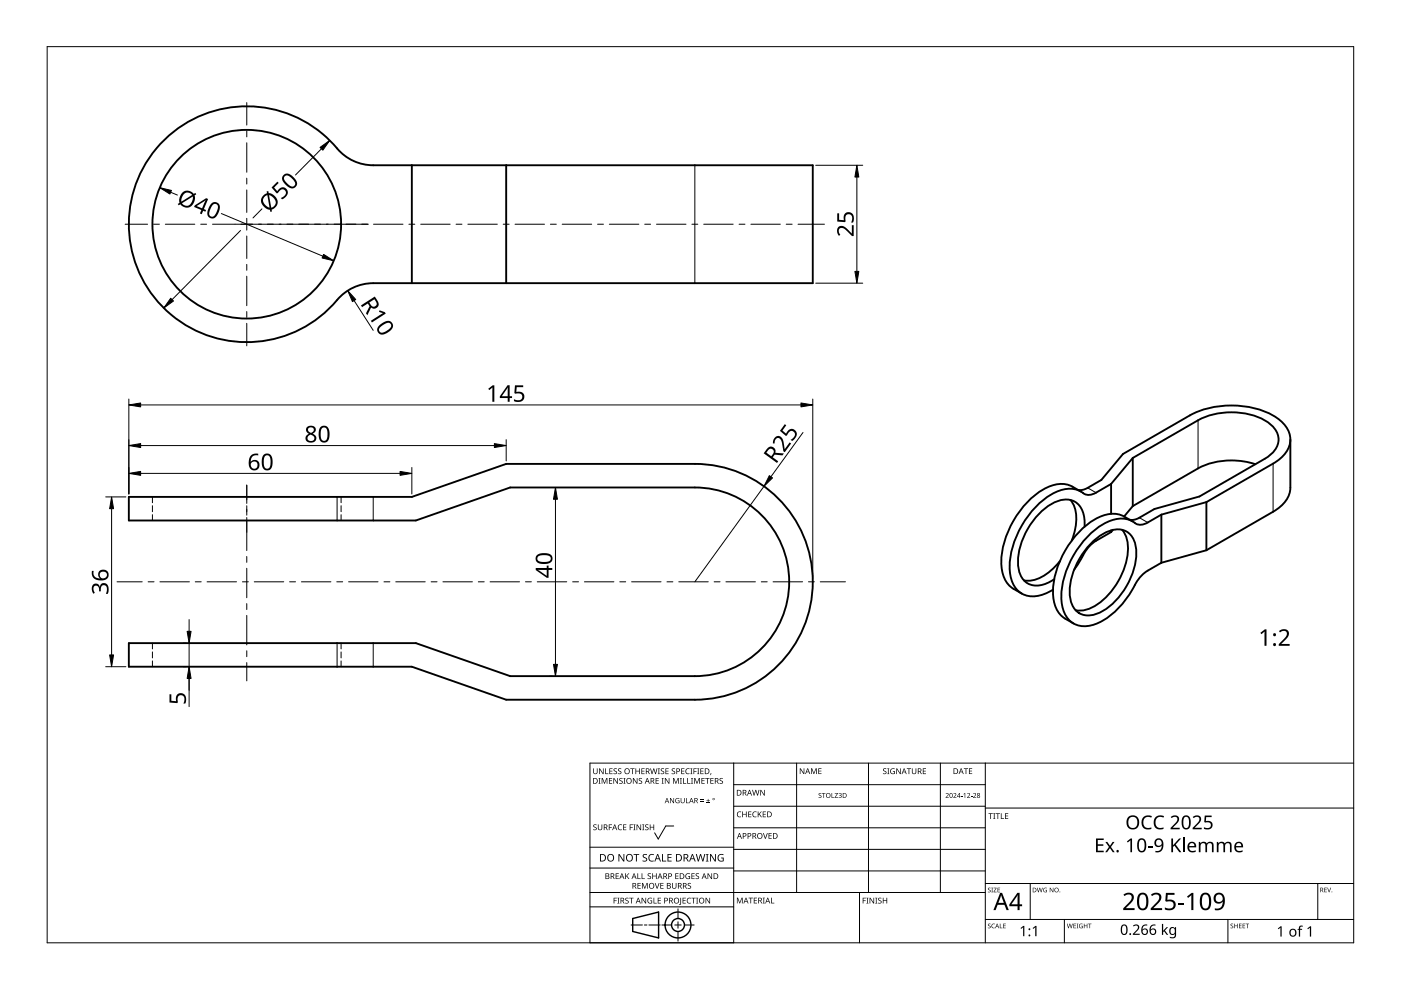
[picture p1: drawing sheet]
<svg xmlns="http://www.w3.org/2000/svg" width="297mm" height="210mm" viewBox="0 0 297 210" stroke-linecap="round" stroke-linejoin="round" font-family="sans-serif">
<g fill="none" stroke="#000" stroke-width=".4">
<path d="M34.5 30a25.1 25.1 0 0 1 37.6 2.1 10 10 0 0 0 7 2.9h93.2v25h-93.2a10 10 0 0 0-7.6 3.6 25 25 0 0 1-36 2.4 25 25 0 0 1-1-36zM87.3 35v25M107.3 35v25M240.2 97.1l13.8-8a15.3 15.3 0 0 1 15 .6 4.1 4.1 0 0 1-.2 7.2l-14.5 8.4-9.5 2.6-3.7 2.1-.8 .2h-.8M240.2 97.1l-4.6 5.5M240.2 97.1v10.2M266.2 98.4a15.9 15.9 0 0 0-12.2 .9l-13.8 8M273.6 93.2v10.2a6.2 6.2 0 0 1-3.7 5.1l-14.1 8.2M27.3 105.4h60l20-7h40a25 25 0 0 1 25 25 25 25 0 0 1-25 25h-40l-20-7h-60v-5h60.9l20 7h39.1a20 20 0 0 0 20-20 20 20 0 0 0-20-20h-39.1l-20 7h-60.9zM224.7 119a9.6 9.6 0 0 1-6.9 4.1l-.7-.1M226.9 106a7.3 7.3 0 0 1 1 6.5l-.7 2.1M228.5 103.9h.8l.9-.2 3.3-1.9 4.6-5.5 14.1-8.2a19.3 19.3 0 0 1 18.2 .3 5.7 5.7 0 0 1 3.1 5.5 6.6 6.6 0 0 1-3.6 4.4l-14.1 8.2"/>
<path d="M229.1 104.2a6.2 6.2 0 0 0-5.4-1.4 15.1 15.1 0 0 0-8.8 7.6 15.7 15.7 0 0 0-2.2 11.5 5 5 0 0 0 2.2 2.9l1.7 1.1M229.9 111.7a5.4 5.4 0 0 0-2-5.3 5 5 0 0 0-5 .5 15.3 15.3 0 0 0-7 13.2 4 4 0 0 0 6.1 3.6l1.5-.9M231.2 115.3a8.6 8.6 0 0 1 6.1-3.1 4 4 0 0 1 3.6 4.1 15.1 15.1 0 0 1-7.9 13.7 4 4 0 0 1-6.2-3.5 15.1 15.1 0 0 1 4.4-11.2zM235.6 102.6l-3.2 1.9a2.52 2.52 0 0 1-3.3-.3 6 6 0 0 0-5.7 .3 19.2 19.2 0 0 0-9.3 16.2 5.7 5.7 0 0 0 3.2 5.4 6.9 6.9 0 0 0 6-1.1M235.6 112.8l-3.2 1.9a11.3 11.3 0 0 0-3.5 4.4l-1.1 1.7M235.6 102.6v6.3M235.6 112.5v.3M236 112.4l-.4 .4M237.9 112.3a7.9 7.9 0 0 1 .7 7.5 15.2 15.2 0 0 1-7.2 9.1 5.3 5.3 0 0 1-3.3 .5M240.1 110.5a6.2 6.2 0 0 0-5.4-1.4 15.1 15.1 0 0 0-8.9 7.6 15.7 15.7 0 0 0-2.2 11.5 5 5 0 0 0 2.2 3l1.8 1M240.2 107.3l-1.9 2.2M246.2 109.1l-2.9 1.7a2.52 2.52 0 0 1-3.2-.3 6 6 0 0 0-5.7 .4 19.2 19.2 0 0 0-9.4 16.2 5.7 5.7 0 0 0 3.4 5.5 7.7 7.7 0 0 0 7-2.1 26.5 26.5 0 0 0 5.8-7.4l1.7-1.8 3.3-2"/>
<path d="M246.2 109.1v10.2M255.8 106.5v10.2M255.8 116.7l-9.6 2.6M255.8 106.5l-9.6 2.6"/>
<circle cx="52.3" cy="47.5" r="20"/>
</g>
<path d="M147.3 35v25M254 89.1v10.2M269.9 98.3v10.2M71.5 105.4v5M79.1 105.4v5M230.6 103.4l1.8 1.1M241.6 109.8l1.7 1M71.5 136.4v5M79.1 136.4v5" fill="none" stroke="#000" stroke-width=".21"/>
<path d="M32.3 105.4v1.2M32.3 107.2v1.3M32.3 109.1v1.3M72.3 105.4v1.2M72.3 107.2v1.3M72.3 109.1v1.3M32.3 136.4v1.2M32.3 138.2v1.3M72.3 136.4v1.2M72.3 138.2v1.3M32.3 140.1v1.3M72.3 140.1v1.3" fill="none" stroke="#000" stroke-width=".21"/>
<path d="M10 9.9h277v190h-277z" fill="none" stroke="#000" stroke-width=".21"/>
<g fill="none" stroke="#000" stroke-width=".21">
<path d="M125.1 179.6h30.5M142.8 175.1h-1.6l-1.6 2.8-.8-1.3M155.6 161.8v38.1h-30.5v-38.1h161.9M155.6 166.4h53.3M155.6 170.9h53.3M155.6 175.5h53.3M168.9 161.8v27.4M184.1 161.8v27.4M199.4 161.8v27.4M208.9 161.8v38.1M208.9 171.3h78.1M125.1 192.3h30.5"/>
<path d="M125.1 189.2h83.8M125.1 184h30.5M133.8 196.1h2.4M136.6 196.1h.6M137.6 196.1h2.4M140.3 196.1h2.1M143.1 196.1h1.3M143.7 192.7v2M143.7 195.4v1.4M143.7 197.5v2M145.1 196.1h2.1M155.6 180.1h53.3"/>
<path d="M155.6 184.7h53.3M182.2 189.2v10.7M208.9 194.9h78.1M208.9 187.3h78.1M218.4 187.3v7.6M225.7 194.9v5M260.3 194.9v5M279.4 187.3v7.6"/>
</g>
<g fill="#000">
<path d="M125.8 174.9l.5-.1h.2l-.1 .2a.25 .25 0 0 0-.3-.1 .25 .25 0 0 0 0 .4 .4 .4 0 0 1 .4 .3 .4 .4 0 0 1-.2 .5 .4 .4 0 0 1-.5-.3v.1a.27 .27 0 0 0 .5 0 .27 .27 0 0 0-.1-.4l-.4-.2zM125.8 162.9h.1v.8a.32 .32 0 0 0 .3 .3 .32 .32 0 0 0 .3-.3v-.8h.2v.8a.47 .47 0 0 1-.5 .4 .47 .47 0 0 1-.4-.4zM126.9 165h.4l-.1 .1v1l.1 .1h-.4l.1-.1v-1zM126.8 174.8h.1v.8a.32 .32 0 0 0 .3 .3 .32 .32 0 0 0 .3-.3v-.8h.2v.8a.47 .47 0 0 1-.5 .4 .47 .47 0 0 1-.4-.4zM127 162.9h.2l.6 1v-1h.2v1.2h-.2l-.7-1 .1 1h-.2zM127.6 165h.2l.4 1 .4-1h.2v1.2h-.2v-1.1l-.4 1.1h-.1l-.4-1.1v1.1h-.1zM128.3 162.9h.2v1.1h.5v.1h-.7zM129.1 174.8h.7v.1h-.6v.5h.5v.1h-.5v.5h-.1zM129.1 165h.7v.1h-.5v.4h.5v.1h-.5v.4h.5v.2h-.7zM129.2 162.9h.7v.1h-.5v.4h.4v.2h-.4v.4h.5v.1h-.7zM130.1 163l.5-.1 .2 .1v.1a.25 .25 0 0 0-.4-.1 .25 .25 0 0 0 0 .4 .4 .4 0 0 1 .4 .3 .4 .4 0 0 1-.2 .5 .4 .4 0 0 1-.5-.3v.1a.27 .27 0 0 0 .5 0 .27 .27 0 0 0-.1-.4l-.4-.2zM130.1 165h.1l.7 1v-1h.1v1.2h-.2l-.6-1v1h-.1z"/>
<path d="M131.1 175l.5-.2 .3 .1-.1 .1a.49 .49 0 0 0-.7 .4 .49 .49 0 0 0 .8 .4 .57 .57 0 0 1-.8 0 .57 .57 0 0 1 0-.8zM131.1 163l.4-.1 .2 .1v.1a.25 .25 0 0 0-.4-.1 .25 .25 0 0 0 0 .4 .4 .4 0 0 1 .5 .3 .4 .4 0 0 1-.3 .5 .4 .4 0 0 1-.5-.3l.1 .1a.27 .27 0 0 0 .4 0 .27 .27 0 0 0-.1-.4l-.3-.2zM131.3 165.1l.5-.2 .2 .1v.1a.25 .25 0 0 0-.4-.1 .25 .25 0 0 0 0 .4 .4 .4 0 0 1 .4 .3 .4 .4 0 0 1-.2 .5 .4 .4 0 0 1-.5-.2h.1a.27 .27 0 0 0 .4 .1 .27 .27 0 0 0-.1-.4l-.4-.3zM132.2 165h.4l-.1 .1v1l.1 .1h-.4l.1-.1v-1zM132.1 174.8h.7v.1h-.5v.4h.5v.1h-.5v.5h.5v.1h-.7zM133.5 174.8h.7v.1h-.5v.5h.5v.1h-.5v.5h-.2zM133.6 162.9h.9v.1h-.3v1.1h-.2v-1.1h-.4zM134.3 174.8h.4l-.1 .1v1l.1 .1h-.4l.1-.1v-1zM134.2 165h.2l.6 1v-1h.2v1.2h-.2l-.7-1v1h-.1zM134.7 162.9h.2v.5h.6v-.5h.2v1.2h-.2v-.5h-.6v.5h-.2zM135 174.8h.1l.7 1v-1h.1v1.2h-.2l-.6-1v1h-.1zM135.5 165.1l.4-.2 .2 .1v.1a.25 .25 0 0 0-.4-.1 .25 .25 0 0 0 0 .4 .4 .4 0 0 1 .5 .3 .4 .4 0 0 1-.3 .5 .4 .4 0 0 1-.5-.2h.1a.27 .27 0 0 0 .4 .1 .27 .27 0 0 0-.1-.4l-.3-.3z"/>
<path d="M136.2 174.8h.4l-.1 .1v1l.1 .1h-.4l.1-.1v-1zM136 162.9h.7v.1h-.6v.4h.5v.2h-.5v.4h.6v.1h-.7zM136.8 174.9l.4-.1h.3l-.1 .2a.25 .25 0 0 0-.3-.1 .25 .25 0 0 0 0 .4 .4 .4 0 0 1 .4 .3 .4 .4 0 0 1-.3 .5 .4 .4 0 0 1-.4-.3v.1a.27 .27 0 0 0 .5 0 .27 .27 0 0 0-.1-.4l-.4-.2zM137.8 174.8h.1v.5h.6v-.5h.2v1.2h-.2v-.6h-.6v.6h-.1zM137.8 162.9h.2l.3 1 .2-1h.2l.3 1 .2-1h.2l-.3 1.2h-.2l-.3-1-.3 1h-.1zM139 165h.7v.1h-.5v.4h.4v.1h-.4v.4h.5v.2h-.7zM139.5 162.9h.4l-.1 .1v1l.1 .1h-.4l.1-.1v-1zM140.3 165h.4l-.1 .1v1l.1 .1h-.4l.1-.1v-1zM140.1 163l.5-.1 .2 .1v.1a.25 .25 0 0 0-.4-.1 .25 .25 0 0 0 0 .4 .4 .4 0 0 1 .4 .3 .4 .4 0 0 1-.2 .5 .4 .4 0 0 1-.5-.3l.1 .1a.27 .27 0 0 0 .4 0 .27 .27 0 0 0-.1-.4l-.4-.2zM141.1 162.9h.7v.1h-.6v.4h.5v.2h-.5v.4h.6v.1h-.7zM141 165h.1l.7 1v-1h.1v1.2h-.2l-.6-1v1h-.1zM142.1 169.2h.1l.6 .9v-.9h.1v1.1h-.1l-.6-.9v.9h-.1z"/>
<path d="M142.5 163l.4-.1 .2 .1v.1a.25 .25 0 0 0-.4-.1 .25 .25 0 0 0 0 .4 .4 .4 0 0 1 .4 .3 .4 .4 0 0 1-.2 .5 .4 .4 0 0 1-.5-.3l.1 .1a.27 .27 0 0 0 .4 0 .27 .27 0 0 0-.1-.4l-.4-.2zM142.7 165h.2l.4 1 .4-1h.2v1.2h-.1v-1.1l-.4 1.1h-.2l-.4-1.1v1.1h-.1zM143.3 169.3l.5-.1 .3 .1-.1 .1a.45 .45 0 0 0-.7 .3 .45 .45 0 0 0 .6 .5v-.4h-.2v-.1h.4v.6a.6 .6 0 0 1-.8-.2 .6 .6 0 0 1 0-.8zM144.1 165h.5l-.2 .1v1l.2 .1h-.5l.2-.1v-1zM144.8 165h.2v1h.5v.2h-.7zM144.4 162.9h.7v.1h-.5v.4h.5v.2h-.5v.4h.5v.1h-.7zM144.3 169.2h.2v.7a.28 .28 0 0 0 .2 .3 .28 .28 0 0 0 .3-.3v-.7h.2v.7a.42 .42 0 0 1-.5 .4 .42 .42 0 0 1-.4-.4zM145.4 169.2h.2v1h.5v.1h-.7zM145.7 165h.2v1h.5v.2h-.7zM145.5 163.1l.4-.2 .3 .1v.1a.49 .49 0 0 0-.7 .4 .49 .49 0 0 0 .7 .5 .57 .57 0 0 1-.8-.1 .57 .57 0 0 1 0-.8zM146.4 162.9h.4l-.1 .1v1l.1 .1h-.4l.1-.1v-1zM146.5 165h.4l-.1 .1v1l.1 .1h-.4l.1-.1v-1z"/>
<path d="M147 162.9h.7v.1h-.5v.5h.5v.1h-.5v.5h-.2zM147.2 165h.2l.4 1 .4-1h.2v1.2h-.2l.1-1.1-.5 1.1h-.1l-.4-1.1v1.1h-.1zM147.8 162.9h.5l-.2 .1v1l.2 .1h-.5l.2-.1v-1zM148.5 169.9h.7v.1h-.7zM148.5 169.5h.7v.2h-.7zM148.5 162.9h.7v.1h-.6v.4h.5v.2h-.5v.4h.6v.1h-.7zM148.7 165h.7v.1h-.5v.4h.5v.1h-.5v.4h.5v.2h-.7zM149.8 170.2h.7v.1h-.7zM149.5 165h.9v.1h-.3v1.1h-.2v-1.1h-.4zM150.1 169.4l.1 .3h.3l-.3 .1v.3l-.1-.3h-.3l.3-.1zM150.7 163.9h.1l-.2 .4zM150.6 165h.7v.1h-.5v.4h.5v.1h-.5v.4h.5v.2h-.7z"/>
<path d="M152.6 165.1l.4-.2 .3 .1-.1 .1a.25 .25 0 0 0-.4-.1 .25 .25 0 0 0 0 .4 .4 .4 0 0 1 .5 .3 .4 .4 0 0 1-.3 .5 .4 .4 0 0 1-.5-.2h.1a.27 .27 0 0 0 .5 .1 .27 .27 0 0 0-.1-.4l-.4-.3zM156.4 172.2l.4-.2 .4 .1-.1 .1a.49 .49 0 0 0-.7 .5 .49 .49 0 0 0 .7 .4 .57 .57 0 0 1-.8 0 .57 .57 0 0 1 0-.8zM157.4 172.1h.1v.5h.7v-.5h.1v1.2h-.1v-.6h-.7v.6h-.1zM158.6 172.1h.7v.1h-.5v.4h.5v.1h-.5v.4h.5v.2h-.7zM159.7 172.2l.4-.2 .3 .1v.1a.49 .49 0 0 0-.7 .5 .49 .49 0 0 0 .7 .4 .57 .57 0 0 1-.8 0 .57 .57 0 0 1 0-.8zM159.5 167.5h.1l.3 1 .3-1h.1l.3 1 .3-1h.1l-.3 1.2h-.2l-.3-1.1-.3 1.1h-.1zM160.7 172.1h.1v.6l.5-.6h.2l-.5 .5 .5 .7h-.1l-.5-.6-.1 .6h-.1zM161.8 176.6h.1l.4 1.1 .3-1.1h.2l-.5 1.2h-.1zM161.2 167.5h.2l.6 1v-1h.2v1.2h-.2l-.7-1v1h-.1zM161.7 172.1h.7v.1h-.5v.4h.5v.1h-.5v.4h.5v.2h-.7zM162.9 176.6h.7v.2h-.5v.3h.5v.2h-.5v.4h.5v.1h-.7zM169.6 162.9h.2l.6 1v-1h.1v1.2h-.1l-.7-1v1h-.1z"/>
<path d="M172 162.9h.2l.4 1 .3-1h.3v1.2h-.2v-1l-.4 1h-.1l-.4-1.1v1.1h-.1zM173.5 162.9h.7v.1h-.5v.4h.4v.1h-.4v.5h.5v.1h-.7zM173.6 168.2l.4-.1 .2 .1-.1 .1a.25 .25 0 0 0-.3-.1 .25 .25 0 0 0-.1 .4 .25 .25 0 0 0 .3 .1 .32 .32 0 0 1 0 .5 .32 .32 0 0 1-.5-.2 .25 .25 0 0 0 .4 .1 .25 .25 0 0 0 .1-.3l-.4-.3zM174.3 168.1h.7v.2h-.3v.9h-.1v-.9h-.3zM176.3 168.1h.1v1h.5v.1h-.6zM177 168.1h.7l-.6 1h.6v.1h-.7l.5-.9h-.5zM177.8 168.2a.32 .32 0 0 1 .5-.1 .32 .32 0 0 1 0 .5h-.1a.33 .33 0 0 1 .1 .6 .33 .33 0 0 1-.5-.2 .26 .26 0 0 0 .4 .1 .26 .26 0 0 0 0-.4l-.3-.1a.23 .23 0 0 0 .4-.1 .23 .23 0 0 0-.1-.3 .23 .23 0 0 0-.3 .1zM187.3 163l.4-.1 .2 .1v.1a.25 .25 0 0 0-.4-.1 .25 .25 0 0 0 0 .4 .4 .4 0 0 1 .5 .3 .4 .4 0 0 1-.3 .5 .4 .4 0 0 1-.5-.3l.1 .1a.27 .27 0 0 0 .4 0 .27 .27 0 0 0-.1-.4l-.3-.2zM188.1 162.9h.5l-.2 .1v1l.2 .1h-.5l.2-.1v-1zM188.9 163.1l.5-.2 .3 .1v.1a.5 .5 0 0 0-.8 .4 .5 .5 0 0 0 .7 .5v-.4h-.3v-.1h.4v.6a.66 .66 0 0 1-.8-.1 .66 .66 0 0 1 0-.9zM190 162.9h.2l.7 1-.1-1h.2v1.2h-.2l-.6-1v1h-.2zM192.3 162.9h.9v.1h-.4v1.1h-.2v-1.1h-.3z"/>
<path d="M193.3 162.9h.2v.8a.32 .32 0 0 0 .3 .3 .32 .32 0 0 0 .3-.3v-.8h.2v.8a.47 .47 0 0 1-.5 .4 .47 .47 0 0 1-.5-.4zM195.7 162.9h.6v.1h-.5v.4h.5v.2h-.5v.4h.5v.1h-.6zM200.5 168.3a.37 .37 0 0 1 .6 0 .37 .37 0 0 1-.2 .5l-.3 .3h.6v.1h-.7l.3-.4a.27 .27 0 0 0 .2-.4 .27 .27 0 0 0-.4-.1zM202.1 168.3a.37 .37 0 0 1 .6 0 .37 .37 0 0 1-.2 .5l-.2 .3h.5v.1h-.7l.3-.4a.27 .27 0 0 0 .3-.4 .27 .27 0 0 0-.5-.1zM203.7 168.7h.4v.1h-.4zM204.3 168.4l.4-.3v1.1h-.2v-.9zM204.3 162.9h1v.1h-.4v1.1h-.2v-1.1h-.4zM205 168.3a.37 .37 0 0 1 .6 0 .37 .37 0 0 1-.2 .5l-.2 .3h.5v.1h-.7l.3-.4a.27 .27 0 0 0 .3-.4 .27 .27 0 0 0-.5-.1zM205.8 168.7h.4v.1h-.4zM205.4 162.9h.7v.1h-.5v.4h.5v.1h-.5v.5h.5v.1h-.7zM206.3 168.3a.37 .37 0 0 1 .6 0 .37 .37 0 0 1-.2 .5l-.2 .3h.5v.1h-.7l.3-.4a.27 .27 0 0 0 .3-.4 .27 .27 0 0 0-.5-.1zM209.6 172.4h.9v.2h-.4v1h-.1v-1h-.4z"/>
<path d="M210.6 172.4h.4l-.1 .1v1l.1 .1h-.4l.1-.1v-1zM211.1 172.4h.9v.2h-.4v1h-.1v-1h-.4zM212.2 172.4h.2v1.1h.5v.1h-.7zM213.1 172.4h.7v.2h-.6v.3h.5v.2h-.5v.4h.6v.1h-.7zM234.4 178.5h.4l.5 .8 .6-.8h.4l-.8 1.1 .8 1.1h-.4l-.6-.9-.6 .9h-.4l.8-1.1zM243.4 179.4h1v.4h-1zM242.4 173.3a1.63 1.63 0 0 1 1.8-.3l-.1 .4a1.14 1.14 0 0 0-1.4 .1 1.14 1.14 0 0 0-.2 1.4 1.11 1.11 0 0 0 1.6 .5v.4a1.52 1.52 0 0 1-1.9-.5 1.52 1.52 0 0 1 .2-2zM245 173.3a1.63 1.63 0 0 1 1.8-.3l-.1 .4a1.14 1.14 0 0 0-1.4 .1 1.14 1.14 0 0 0-.2 1.4 1.11 1.11 0 0 0 1.6 .5v.4a1.52 1.52 0 0 1-1.9-.5 1.52 1.52 0 0 1 .2-2zM248.2 173.2a.97 .97 0 0 1 1.1-.3 .97 .97 0 0 1 .7 .9l-.3 .6-1.1 1.1h1.5v.3h-1.9v-.3l1.1-1.2a.67 .67 0 0 0 .2-1 .67 .67 0 0 0-1.1 .2zM252.9 173.2a.97 .97 0 0 1 1.1-.3 .97 .97 0 0 1 .6 .9l-.2 .6-1.1 1.1h1.5v.3h-1.9v-.3l1.1-1.2a.67 .67 0 0 0 .1-1 .67 .67 0 0 0-1 .2zM255.4 172.9h1.5v.3h-1.2v.9a.98 .98 0 0 1 1.4 .8 .98 .98 0 0 1-1.3 1l-.5-.2v-.3a.84 .84 0 0 0 .9 .2 .84 .84 0 0 0 .5-.8 .81 .81 0 0 0-1.2-.4l-.2-.1zM130.1 190.3h.7v.2h-.5v.4h.4v.1h-.4v.6h-.2z"/>
<path d="M130.5 185.2h.7v.1h-.5v.4h.5v.1h-.5v.4h.5v.2h-.7zM130.9 190.3h.4l-.1 .2v.9l.1 .2h-.4l.1-.2v-.9zM131.1 181.1h.3l.8 1.3v-1.3h.2v1.6h-.3l-.8-1.4v1.4h-.2zM132.6 190.5l.4-.2 .3 .1-.1 .1a.25 .25 0 0 0-.4-.1 .25 .25 0 0 0 0 .4 .4 .4 0 0 1 .5 .3 .4 .4 0 0 1-.3 .5 .4 .4 0 0 1-.5-.2h.1a.27 .27 0 0 0 .5 .1 .27 .27 0 0 0-.1-.5l-.4-.2zM132.6 185.2h.1v.6l.6-.6h.1l-.5 .5 .5 .7h-.1l-.5-.6-.1 .6h-.1zM133.4 190.3h.9v.2h-.4v1.1h-.1v-1.1h-.4zM134.3 181.1h1.2v.2h-.5v1.4h-.2v-1.4h-.5zM135.1 185.2h.2v1h.5v.2h-.7zM135.2 187.2h.6v.1h-.5v.4h.5v.2h-.5v.4h.5v.1h-.6zM136 185.2h.2v1h.5v.2h-.7zM136.1 187.2h.2l.4 1 .4-1h.2v1.2h-.1v-1l-.4 1h-.2l-.4-1 .1 1h-.2zM136 190.3h.2l.7 1.1-.1-1.1h.2v1.3h-.2l-.6-1v1h-.2z"/>
<path d="M136.3 181.2l.3-.1h.6l-.2 .2a.33 .33 0 0 0-.5 .1 .33 .33 0 0 0 .4 .4 .49 .49 0 0 1 .3 .7 .49 .49 0 0 1-.8 .2l-.2-.1v-.2l.3 .1a.35 .35 0 0 0 .5-.2 .35 .35 0 0 0-.4-.4l-.3-.3zM137.4 190.5l.6-.2 .3 .1-.1 .1a.5 .5 0 0 0-.8 .4 .5 .5 0 0 0 .7 .5v-.3h-.3v-.2h.5v.6a.66 .66 0 0 1-.9-.1 .66 .66 0 0 1 0-.9zM137.4 185.3l.4-.2 .2 .1v.1a.25 .25 0 0 0-.4-.1 .25 .25 0 0 0 0 .4 .4 .4 0 0 1 .4 .3 .4 .4 0 0 1-.2 .5 .4 .4 0 0 1-.5-.2h.1a.27 .27 0 0 0 .4 .1 .27 .27 0 0 0-.1-.4l-.4-.3zM137.7 181.3l.5-.2h.5l-.1 .2a.63 .63 0 0 0-.9 .6 .63 .63 0 0 0 .9 .5v.2a.83 .83 0 0 1-1-.3 .83 .83 0 0 1 .1-1zM138.6 190.3h.1v1.1h.5v.2h-.6zM138.8 187.2h.2l.3 1.1 .4-1.1h.1l-.4 1.2h-.2zM138.3 185.2h.2v.5h.6v-.5h.1v1.2h-.1v-.6h-.6v.6h-.2zM139.5 190.3h.6v.2h-.5v.4h.5v.1h-.5v.4h.5v.2h-.6zM140.4 181.1h.2v1.4h.6v.2h-.8zM140 187.2h.7v.1h-.5v.4h.4v.2h-.4v.4h.5v.1h-.7zM141.5 181.1h.9v.2h-.7v.4h.7v.2h-.7v.6h.7v.2h-.9zM142.5 187.2h.1v.8a.32 .32 0 0 0 .4 .3 .32 .32 0 0 0 .3-.3v-.8h.1v.8a.47 .47 0 0 1-.5 .4 .47 .47 0 0 1-.4-.4z"/>
<path d="M143.2 185.2h.7v.1h-.6v.4h.5v.1h-.5v.4h.6v.2h-.7zM144.2 190.3h.2v1.3l-.1 .2-.3 .1v-.2l.2-.1zM144.7 190.3h.7v.2h-.5v.4h.5v.1h-.5v.4h.5v.2h-.7zM145.5 185.3l.4-.2 .4 .1-.1 .1a.5 .5 0 0 0-.7 .4 .5 .5 0 0 0 .7 .5v-.3h-.3v-.2h.4v.6a.66 .66 0 0 1-.9-.1 .66 .66 0 0 1 .1-.9zM145.8 190.5l.4-.2 .3 .1v.1a.49 .49 0 0 0-.7 .5 .49 .49 0 0 0 .7 .4 .57 .57 0 0 1-.8 0 .57 .57 0 0 1 0-.8zM145.9 187.3l.4-.1 .2 .1v.1a.25 .25 0 0 0-.4-.1 .25 .25 0 0 0 0 .4 .4 .4 0 0 1 .4 .3 .4 .4 0 0 1-.2 .5 .4 .4 0 0 1-.5-.3l.1 .1a.27 .27 0 0 0 .4 0 .27 .27 0 0 0-.1-.4l-.4-.2zM146.6 190.3h.9v.2h-.4v1.1h-.1v-1.1h-.4zM146.6 185.2h.7v.1h-.5v.4h.5v.1h-.5v.4h.5v.2h-.7zM147.6 190.3h.4l-.1 .2v.9l.1 .2h-.4l.1-.2v-.9zM147.5 185.3l.5-.2 .2 .1v.1a.25 .25 0 0 0-.4-.1 .25 .25 0 0 0 0 .4 .4 .4 0 0 1 .4 .3 .4 .4 0 0 1-.2 .5 .4 .4 0 0 1-.5-.2h.1a.27 .27 0 0 0 .4 .1 .27 .27 0 0 0-.1-.4l-.4-.3zM147.5 181.1h.2l.4 1.3 .3-1.3h.2l.4 1.3 .3-1.3h.2l-.4 1.6h-.2l-.4-1.4-.3 1.4h-.2zM149.7 181.1h.5l-.2 .1v1.3l.2 .2h-.5l.1-.2v-1.3z"/>
<path d="M149.6 190.3h.2l.6 1.1v-1.1h.2v1.3h-.2l-.7-1v1h-.1zM150 185.2h.2l.6 1v-1h.2v1.2h-.2l-.7-1 .1 1h-.2zM150.5 181.1h.3l.8 1.3v-1.3h.2v1.6h-.3l-.8-1.4v1.4h-.2zM152.3 181.3l.8-.2h.3l-.1 .2a.65 .65 0 0 0-1 .5 .65 .65 0 0 0 .9 .7v-.5h-.3v-.2h.5v.8a.86 .86 0 0 1-1.1-.2 .86 .86 0 0 1 0-1.1zM156.2 190.3h.3l.3 1 .4-1h.3v1.2h-.2v-1l-.4 1h-.1l-.4-1v1h-.2zM158.7 190.3h.9v.2h-.3v1h-.2v-1h-.4zM159.8 190.3h.7v.2h-.5v.3h.5v.2h-.5v.4h.5v.1h-.7zM161.7 190.3h.5l-.2 .2v.9l.2 .1h-.5l.2-.1v-.9zM163.5 190.3h.1v1.1h.6v.1h-.7zM182.9 190.3h.7v.2h-.5v.4h.5v.1h-.5v.6h-.2zM183.7 190.3h.4l-.1 .2v.9l.1 .2h-.4l.1-.2v-.9zM184.4 190.3h.1l.7 1v-1h.1v1.3h-.1l-.7-1v1h-.1z"/>
<path d="M185.6 190.3h.4l-.1 .2v.9l.1 .2h-.4l.1-.2v-.9zM186.2 190.5l.5-.2 .2 .1v.1a.25 .25 0 0 0-.4-.1 .25 .25 0 0 0 0 .4 .4 .4 0 0 1 .4 .3 .4 .4 0 0 1-.2 .5 .4 .4 0 0 1-.5-.2 .27 .27 0 0 0 .5 .1 .27 .27 0 0 0-.1-.5l-.4-.2zM187.2 190.3h.1v.6h.6v-.6h.2v1.3h-.2v-.6h-.6v.6h-.1zM209.5 188.3l.3-.1 .2 .2a.24 .24 0 0 0-.3-.1 .24 .24 0 0 0-.1 .3 .24 .24 0 0 0 .3 .1 .31 .31 0 0 1 0 .5 .31 .31 0 0 1-.5-.2 .23 .23 0 0 0 .4 .2 .23 .23 0 0 0 0-.4l-.3-.2zM209.5 195.9l.3-.1 .2 .2a.24 .24 0 0 0-.3-.1 .24 .24 0 0 0-.1 .3 .24 .24 0 0 0 .3 .1 .31 .31 0 0 1 0 .5 .31 .31 0 0 1-.5-.1 .23 .23 0 0 0 .4 .1 .23 .23 0 0 0 0-.4l-.3-.2zM210.2 188.2h.3l-.1 .1 .1 .9h-.3l.1-.1zM210.3 196l.4-.2 .2 .1v.1a.39 .39 0 0 0-.6 .3 .39 .39 0 0 0 .6 .4 .46 .46 0 0 1-.7-.1 .46 .46 0 0 1 .1-.6zM210.7 188.2h.6l-.5 .9h.5v.1h-.7l.5-.9h-.4zM212 195.8h.1v.9l.4 .1h-.5zM211.5 188.2h.5l-.4 .1v.3h.4l-.4 .1v.4l.4 .1h-.5zM212.7 195.8h.5l-.4 .1v.3h.4l-.4 .2v.3l.4 .1h-.5zM216.4 196.8l.6-.5h.2v2.2h-.3v-1.9l-.4 .4z"/>
<path d="M218.9 196.8l.6-.5h.3v2.2h-.3v-1.9l-.4 .4zM219.8 188.2h.2l.2 .8 .2-.8h.1l.2 .8 .2-.8h.2l-.3 1h-.1l-.2-.8-.3 .8h-.1zM221.3 188.3h.7h-.1a.4 .4 0 0 0-.6 .4 .4 .4 0 0 0 .6 .4v-.3l-.3-.1h.4v.5a.53 .53 0 0 1-.7-.2 .53 .53 0 0 1 0-.7zM222.6 188.2h.1l.5 .8v-.8h.1v1h-.1l-.5-.8v.8h-.1zM226.2 195.8h.1l.2 .9 .3-.9h.1l.2 .9 .2-.9h.1l-.2 1h-.1l-.3-.8-.2 .8h-.1zM227.6 195.8h.5l-.4 .1v.3h.4l-.4 .2v.3l.4 .1h-.5zM228.3 195.8h.3l-.1 .1 .1 .9h-.3l.1-.1zM228.9 196l.7-.1-.2 .1a.4 .4 0 0 0-.5 .3 .4 .4 0 0 0 .5 .4v-.3l-.2-.1h.4v.5a.53 .53 0 0 1-.7-.1 .53 .53 0 0 1 0-.7zM229.8 195.8h.1v.4h.5v-.4h.1v1h-.1v-.4h-.5v.4h-.1zM230.7 195.8h.7l-.3 .1v.9h-.1v-.9zM232.4 177.8h1.6v.3h-1.3v.9h1.2v.3h-1.2v1.1h1.3v.3h-1.6zM238.9 178.4l.8-.6h.3v2.9h-.3v-2.5l-.6 .4z"/>
<path d="M238.2 189.7a1.21 1.21 0 0 1 1.4-.4 1.21 1.21 0 0 1 .8 1.2l-.3 .7-1.4 1.4h1.9v.4h-2.5v-.4l1.2-1.2a1.03 1.03 0 0 0 .3-1.7h-.5l-.7 .3zM240.2 196.3a.76 .76 0 0 1 1.2-.1 .76 .76 0 0 1-.3 1.2l-.6 .6h1.1v.2h-1.4v-.2l.8-.8a.52 .52 0 0 0 .2-.8 .52 .52 0 0 0-.8 0zM244 189.7a1.21 1.21 0 0 1 1.4-.4 1.21 1.21 0 0 1 .8 1.2l-.3 .7-1.4 1.4h1.9v.4h-2.4v-.4l1.1-1.2a1.03 1.03 0 0 0 .3-1.7h-.5l-.6 .3zM246.3 195.9h.3v1.5l.7-.8h.3l-.6 .7 .7 .9h-.3l-.6-.7-.2 .1v.6h-.3zM247.2 189.3h1.8v.4h-1.4l-.1 1.1a1.19 1.19 0 0 1 1.6 .4 1.19 1.19 0 0 1-.4 1.6l-.5 .2h-.8l-.4-.2v-.4a1.18 1.18 0 0 0 1.8-.4 .83 .83 0 0 0-.3-.8 .83 .83 0 0 0-.9-.1l-.5-.1zM249.8 191.4h1.2v.4h-1.2zM248.3 177.8h.4v1.4l1.3-1.4h.4l-1.1 1.2 1.2 1.7h-.5l-1-1.4-.3 .3v1.1h-.4zM251.7 190.1l1-.8h.3v3.7h-.4v-3.2l-.7 .6zM254.2 178.5h.3v.3a.83 .83 0 0 1 1.4 0 .78 .78 0 0 1 .9-.3 .78 .78 0 0 1 .5 .8v1.4h-.3v-1.4a.54 .54 0 0 0-.7-.5 .54 .54 0 0 0-.4 .7v1.2h-.3v-1.4a.55 .55 0 0 0-.7-.5 .55 .55 0 0 0-.4 .8v1.1h-.3zM258 178.5h.3v.3a.83 .83 0 0 1 1.4 0 .78 .78 0 0 1 .9-.3 .78 .78 0 0 1 .5 .8v1.4h-.3v-1.4a.54 .54 0 0 0-.7-.5 .54 .54 0 0 0-.4 .7v1.2h-.3v-1.4a.55 .55 0 0 0-.7-.5 .55 .55 0 0 0-.4 .8v1.1h-.3zM260.9 195.9l.4-.1 .1 .2a.24 .24 0 0 0-.3-.1 .24 .24 0 0 0-.1 .3 .24 .24 0 0 0 .4 .1 .31 .31 0 0 1-.1 .5 .31 .31 0 0 1-.4-.1 .23 .23 0 0 0 .3 .1 .23 .23 0 0 0 .1-.4l-.4-.2zM261.7 195.8h.1v.4h.5v-.4h.1v1h-.1v-.4h-.5v.4h-.1z"/>
<path d="M262.7 195.8h.5l-.4 .1v.3h.4l-.4 .2v.3l.4 .1h-.5zM263.5 195.8h.5l-.4 .1v.3h.4l-.4 .2v.3l.4 .1h-.5zM264.1 195.8h.7l-.3 .1v.9h-.1v-.9zM270.9 196.9l.6-.5h.2v2.2h-.2v-1.9l-.4 .3zM275.5 196.4l.7-.1v.2h-.4l-.1 .2-.1 .2h.5v.2h-.5v1.5h-.2v-1.5h-.3l.3-.2zM277.2 196.9l.6-.5h.2v2.2h-.3v-1.9l-.4 .3zM280.8 188.2h.5l-.4 .1v.3h.4l-.4 .1v.4l.4 .1h-.5zM281.4 188.2h.1l.3 .8 .3-.8h.1l-.3 1h-.2z"/>
<path d="M125.7 165h.4a.61 .61 0 0 1 .6 .6 .61 .61 0 0 1-.6 .6h-.4zM125.9 165.1v.9h.2a.48 .48 0 0 0 .5-.4 .48 .48 0 0 0-.5-.5z"/>
<path d="M128 174.8h.3a.35 .35 0 0 1 .5 .2 .35 .35 0 0 1-.3 .5l.4 .5h-.2l-.3-.5h-.2v.5h-.2zM128.2 174.9v.5h.1a.23 .23 0 0 0 .3-.2 .23 .23 0 0 0-.3-.3z"/>
<path d="M130.3 174.8h.1l.5 1.2h-.2l-.1-.4h-.5l-.2 .4h-.1zM130.3 175l-.2 .5h.4z"/>
<path d="M132.3 163.5a.61 .61 0 0 1 1.2 0 .61 .61 0 0 1-1.2 0zM132.6 163.5a.45 .45 0 0 0 .8 0 .45 .45 0 0 0-.8 0z"/>
<path d="M132.7 165.6a.61 .61 0 0 1 1.2 0 .61 .61 0 0 1-1.2 0zM133 165.6a.45 .45 0 0 0 .9 0 .45 .45 0 0 0-.9 0z"/>
<path d="M136.9 162.9h.4a.35 .35 0 0 1 .4 .3 .35 .35 0 0 1-.2 .4l.3 .5h-.2l-.3-.5h-.2v.5h-.2zM137.1 163v.5h.2a.23 .23 0 0 0 .3-.2 .23 .23 0 0 0-.3-.3z"/>
<path d="M137.2 165h.1l.5 1.2h-.2l-.1-.4h-.5l-.2 .4h-.1zM137.2 165.1l-.2 .6h.4z"/>
<path d="M137.9 165h.4a.35 .35 0 0 1 .4 .2 .35 .35 0 0 1-.2 .4l.3 .6h-.2l-.3-.5h-.2v.5h-.2zM138.1 165.1v.4h.2a.23 .23 0 0 0 .3-.2 .23 .23 0 0 0-.3-.2z"/>
<path d="M141.4 169.2h.1l.4 1.1h-.1l-.2-.3h-.4l-.1 .3h-.2zM141.4 169.3l-.2 .5h.4z"/>
<path d="M143.4 162.9h.3a.41 .41 0 0 1 .5 .5 .41 .41 0 0 1-.6 .3v.4h-.2zM143.6 163v.5a.29 .29 0 0 0 .4-.2 .29 .29 0 0 0-.4-.3z"/>
<path d="M146.5 169.2h.2l.4 1.1h-.2l-.1-.3h-.4l-.2 .3h-.1zM146.6 169.3l-.2 .5h.4z"/>
<path d="M147.2 169.2h.3a.31 .31 0 0 1 .4 .2 .31 .31 0 0 1-.2 .4l.3 .5h-.2l-.2-.5h-.2v.5h-.2zM147.4 169.3v.4h.1a.21 .21 0 0 0 .3-.2 .21 .21 0 0 0-.3-.2z"/>
<path d="M149.4 162.9h.4a.61 .61 0 0 1 .6 .6 .61 .61 0 0 1-.6 .6h-.4zM149.6 163v1h.2a.48 .48 0 0 0 .4-.5 .48 .48 0 0 0-.4-.5z"/>
<path d="M151.1 169.4a.24 .24 0 0 1 .4 0 .24 .24 0 0 1-.4 0zM151.2 169.4a.14 .14 0 0 0 .2 0 .14 .14 0 0 0-.2 0z"/>
<path d="M151.6 165h.3a.35 .35 0 0 1 .4 .2 .35 .35 0 0 1-.2 .4l.3 .6h-.2l-.2-.5h-.3v.5h-.1zM151.7 165.1v.4h.2a.23 .23 0 0 0 .3-.2 .23 .23 0 0 0-.3-.2z"/>
<path d="M156.7 176.6h.1l.5 1.2h-.1l-.2-.3h-.5l-.1 .3h-.2zM156.8 176.8l-.2 .5h.4z"/>
<path d="M156.2 167.5h.4a.61 .61 0 0 1 .6 .6 .61 .61 0 0 1-.6 .6h-.4zM156.4 167.6v1h.1a.48 .48 0 0 0 .5-.5 .48 .48 0 0 0-.4-.5z"/>
<path d="M157.5 167.5h.3a.35 .35 0 0 1 .4 .2 .35 .35 0 0 1-.2 .4l.3 .6h-.1l-.3-.5h-.3v.5h-.1zM157.6 167.6v.5h.2a.23 .23 0 0 0 .3-.3 .23 .23 0 0 0-.3-.2z"/>
<path d="M157.5 176.6h.3a.41 .41 0 0 1 .5 .5 .41 .41 0 0 1-.7 .3v.4h-.1zM157.6 176.8v.4a.29 .29 0 0 0 .5-.2 .29 .29 0 0 0-.5-.2z"/>
<path d="M158.5 176.6h.3a.41 .41 0 0 1 .5 .5 .41 .41 0 0 1-.6 .3v.4h-.2zM158.7 176.8v.4a.29 .29 0 0 0 .4-.2 .29 .29 0 0 0-.4-.2z"/>
<path d="M158.8 167.5h.2l.5 1.2h-.2l-.2-.4h-.4l-.2 .4h-.1zM158.9 167.6l-.2 .6h.4z"/>
<path d="M159.5 176.6h.4a.35 .35 0 0 1 .4 .3 .35 .35 0 0 1-.2 .4l.3 .5h-.2l-.3-.5h-.2v.5h-.2zM159.7 176.8v.4h.2a.23 .23 0 0 0 .3-.2 .23 .23 0 0 0-.3-.2z"/>
<path d="M160.4 177.2a.65 .65 0 0 1 1.3 0 .65 .65 0 0 1-1.3 0zM160.7 177.2a.45 .45 0 0 0 .9 0 .45 .45 0 0 0-.9 0z"/>
<path d="M162.7 172.1h.3a.61 .61 0 0 1 .6 .6 .61 .61 0 0 1-.6 .6h-.3zM162.8 172.2v.9h.2a.48 .48 0 0 0 .5-.4 .48 .48 0 0 0-.5-.5z"/>
<path d="M163.9 176.6h.4a.61 .61 0 0 1 .6 .7 .61 .61 0 0 1-.7 .5h-.3zM164 176.8v.9h.2a.48 .48 0 0 0 .5-.4 .48 .48 0 0 0-.5-.5z"/>
<path d="M171.2 162.9h.1l.5 1.2h-.2l-.1-.4h-.5l-.1 .4h-.2zM171.2 163.1l-.1 .5h.3z"/>
<path d="M175.1 168.7a.51 .51 0 0 1 1 0 .51 .51 0 0 1-1 0zM175.3 168.7a.38 .38 0 0 0 .7 0 .38 .38 0 0 0-.7 0z"/>
<path d="M178.7 168.1h.3a.51 .51 0 0 1 .5 .6 .51 .51 0 0 1-.5 .5h-.3zM178.8 168.3v.8l.4-.1 .1-.2v-.4z"/>
<path d="M191.6 162.9h.2l.4 1.2h-.1l-.2-.4h-.4l-.2 .4h-.1zM191.7 163.1l-.2 .5h.4z"/>
<path d="M194.6 162.9h.3a.35 .35 0 0 1 .5 .2 .35 .35 0 0 1-.3 .5l.4 .5h-.2l-.3-.5h-.3v.5h-.1zM194.7 163v.5h.2a.23 .23 0 0 0 .3-.2 .23 .23 0 0 0-.3-.3z"/>
<path d="M201.4 168.2l.4-.1 .1 .3 .1 .5-.2 .3-.3-.1-.2-.2zM201.5 168.3v.1a.37 .37 0 0 0-.1 .4 .37 .37 0 0 0 .4 .2 .4 .4 0 0 0 .1-.5 .4 .4 0 0 0-.4-.2z"/>
<path d="M202.2 162.9h.3a.61 .61 0 0 1 .6 .6 .61 .61 0 0 1-.6 .6h-.3zM202.3 163v1h.2a.48 .48 0 0 0 .5-.5 .48 .48 0 0 0-.5-.5z"/>
<path d="M203.4 168.1h.1v.7h.2l-.2 .4h-.1v-.3h-.5zM203.4 168.3l-.4 .5h.4z"/>
<path d="M203.7 162.9h.2l.4 1.2h-.1l-.2-.4h-.5l-.1 .4h-.2zM203.8 163.1l-.2 .5h.4z"/>
<path d="M207.2 168.2a.29 .29 0 0 1 .5 0 .29 .29 0 0 1-.1 .4 .29 .29 0 0 1 .1 .5 .29 .29 0 0 1-.5 0 .29 .29 0 0 1 .1-.5zM207.2 168.9a.2 .2 0 0 0 .4 0 .2 .2 0 0 0-.4 0zM207.3 168.4a.17 .17 0 0 0 .3 0 .17 .17 0 0 0-.3 0z"/>
<path d="M239.2 173.3a1.44 1.44 0 0 1 1.9-.1 1.44 1.44 0 0 1 .3 1.8 1.39 1.39 0 0 1-1.8 .8 1.39 1.39 0 0 1-.7-1.9zM239.5 173.4a1.23 1.23 0 0 0 .6 2.1 1.23 1.23 0 0 0 1.1-.9 1.23 1.23 0 0 0-.6-1.3l-.6-.1z"/>
<path d="M241.5 177.9a1.01 1.01 0 0 1 1.2 0 1.01 1.01 0 0 1 .3 1.2 1.25 1.25 0 0 1-.9 1.6 1.34 1.34 0 0 1-1-1.8zM241.7 178.2a1.81 1.81 0 0 0 .2 2.2 .68 .68 0 0 0 .8-.9 1.13 1.13 0 0 0-.6-1.5z"/>
<path d="M245 178a1.06 1.06 0 0 1 1.3 0 1.06 1.06 0 0 1 .4 1.2 1.32 1.32 0 0 1-1.7 1.5v-.3a.97 .97 0 0 0 1-.2 .97 .97 0 0 0 .3-.9 .9 .9 0 0 1-1.4 0 .9 .9 0 0 1 .1-1.3zM245.1 178.7a.64 .64 0 0 0 1.2 0 .64 .64 0 0 0-1.2 0z"/>
<path d="M250.9 173.1a1.01 1.01 0 0 1 1.2 0 1.01 1.01 0 0 1 .4 1.1 1.25 1.25 0 0 1-1 1.7 1.34 1.34 0 0 1-1-1.9zM251.1 173.3a1.81 1.81 0 0 0 .2 2.2 .68 .68 0 0 0 .8-.8 1.13 1.13 0 0 0-.6-1.5z"/>
<path d="M128.4 185.2h.3a.31 .31 0 0 1 .4 .1 .31 .31 0 0 1-.2 .4 .33 .33 0 0 1 .3 .4 .33 .33 0 0 1-.4 .3h-.4zM128.5 185.8v.4h.3a.23 .23 0 0 0 .2-.2 .23 .23 0 0 0-.3-.2zM128.5 185.3v.4h.2a.21 .21 0 0 0 .3-.2 .21 .21 0 0 0-.3-.2z"/>
<path d="M127.2 181.1h.5a.79 .79 0 0 1 .8 .8 .79 .79 0 0 1-.9 .8h-.4zM127.4 181.2v1.3h.2a.62 .62 0 0 0 .7-.6 .62 .62 0 0 0-.6-.7z"/>
<path d="M129.5 185.2h.3a.35 .35 0 0 1 .4 .2 .35 .35 0 0 1-.2 .4l.3 .6h-.1l-.3-.5h-.3v.5h-.1zM129.6 185.3v.4h.2a.23 .23 0 0 0 .3-.2 .23 .23 0 0 0-.3-.2z"/>
<path d="M128.9 181.3a.77 .77 0 0 1 1.2 .1 .77 .77 0 0 1-.2 1.1 .77 .77 0 0 1-1.1-.3v-.5zM129.1 181.4a.63 .63 0 0 0-.2 .8 .63 .63 0 0 0 .9 .2l.1-.1a.61 .61 0 0 0 0-.8 .61 .61 0 0 0-.8-.1z"/>
<path d="M131.6 190.3h.3a.35 .35 0 0 1 .4 .3 .35 .35 0 0 1-.2 .4l.3 .6h-.1l-.3-.5h-.3v.5h-.1zM131.7 190.5v.4h.2a.23 .23 0 0 0 .3-.2 .23 .23 0 0 0-.3-.2z"/>
<path d="M131.8 185.2h.1l.5 1.2h-.2l-.1-.4h-.5l-.1 .4h-.2zM131.8 185.3l-.1 .6h.3z"/>
<path d="M132.9 181.3a.77 .77 0 0 1 1.1 0 .77 .77 0 0 1-.1 1.2 .77 .77 0 0 1-1.1-.3l-.1-.5zM133.1 181.4a.63 .63 0 0 0-.2 .8 .63 .63 0 0 0 .9 .2l.1-.1a.61 .61 0 0 0 0-.8 .61 .61 0 0 0-.8-.1z"/>
<path d="M134.1 187.2h.3a.35 .35 0 0 1 .5 .2 .35 .35 0 0 1-.3 .5l.4 .5h-.2l-.3-.5h-.2v.5h-.2zM134.3 187.3v.5h.1a.23 .23 0 0 0 .3-.2 .23 .23 0 0 0-.3-.3z"/>
<path d="M134.4 185.2h.1l.5 1.2h-.2l-.1-.4h-.5l-.2 .4h-.1zM134.4 185.3l-.2 .6h.4z"/>
<path d="M135.3 190.3h.1l.5 1.3h-.2l-.1-.4h-.5l-.2 .4h-.1zM135.3 190.5l-.2 .5h.4z"/>
<path d="M137.5 187.8a.61 .61 0 0 1 1.2 0 .61 .61 0 0 1-1.2 0zM137.8 187.8a.45 .45 0 0 0 .8 0 .45 .45 0 0 0-.8 0z"/>
<path d="M139.3 181.1h.2l.6 1.6h-.2l-.2-.5h-.6l-.2 .5h-.2zM139.4 181.3l-.2 .7h.5z"/>
<path d="M139.9 185.2h.1l.5 1.2h-.2l-.1-.4h-.5l-.1 .4h-.2zM139.9 185.3l-.2 .6h.4z"/>
<path d="M140.6 185.2h.4a.35 .35 0 0 1 .4 .2 .35 .35 0 0 1-.2 .4l.3 .6h-.2l-.3-.5h-.2v.5h-.2zM140.8 185.3v.4h.2a.23 .23 0 0 0 .3-.2 .23 .23 0 0 0-.3-.2z"/>
<path d="M141.4 187.2h.3a.31 .31 0 0 1 .5 .2 .31 .31 0 0 1-.2 .4 .33 .33 0 0 1 .2 .4 .33 .33 0 0 1-.4 .2h-.4zM141.5 187.9v.4h.3a.23 .23 0 0 0 .3-.2 .23 .23 0 0 0-.3-.2zM141.5 187.3v.4h.3a.21 .21 0 0 0 .2-.2 .21 .21 0 0 0-.3-.2z"/>
<path d="M140.8 190.3h.4a.41 .41 0 0 1 .4 .5 .41 .41 0 0 1-.6 .3v.5h-.2zM141 190.5v.5a.29 .29 0 0 0 .5-.3 .29 .29 0 0 0-.5-.2z"/>
<path d="M141.9 190.3h.3a.35 .35 0 0 1 .4 .3 .35 .35 0 0 1-.2 .4l.3 .6h-.1l-.3-.5h-.3v.5h-.1zM142 190.5v.4h.2a.23 .23 0 0 0 .3-.2 .23 .23 0 0 0-.3-.2z"/>
<path d="M141.7 185.2h.3a.41 .41 0 0 1 .5 .5 .41 .41 0 0 1-.6 .2v.5h-.2zM141.9 185.3v.5a.29 .29 0 0 0 .4-.3 .29 .29 0 0 0-.4-.2z"/>
<path d="M143.7 187.2h.4a.35 .35 0 0 1 .4 .2 .35 .35 0 0 1-.2 .5l.3 .5h-.2l-.3-.5h-.2v.5h-.2zM143.9 187.3v.5h.2a.23 .23 0 0 0 .3-.2 .23 .23 0 0 0-.3-.3z"/>
<path d="M142.8 191a.61 .61 0 0 1 1.2 0 .61 .61 0 0 1-1.2 0zM143 191a.45 .45 0 0 0 .9 0 .45 .45 0 0 0-.9 0z"/>
<path d="M143.3 181.1h.5a.79 .79 0 0 1 .8 .8 .79 .79 0 0 1-.8 .8h-.5zM143.5 181.2v1.3h.2a.62 .62 0 0 0 .7-.6 .62 .62 0 0 0-.6-.7z"/>
<path d="M144.8 187.2h.3a.35 .35 0 0 1 .5 .2 .35 .35 0 0 1-.3 .5l.4 .5h-.2l-.3-.5h-.3v.5h-.1zM144.9 187.3v.5h.2a.23 .23 0 0 0 .3-.2 .23 .23 0 0 0-.3-.3z"/>
<path d="M144.1 185.2h.4a.61 .61 0 0 1 .6 .6 .61 .61 0 0 1-.6 .6h-.4zM144.3 185.3v.9h.1a.48 .48 0 0 0 .5-.4 .48 .48 0 0 0-.4-.5z"/>
<path d="M144.9 181.1h.5a.45 .45 0 0 1 .5 .3 .45 .45 0 0 1-.3 .6l.5 .7h-.3l-.4-.7h-.3v.7h-.2zM145.1 181.3v.5h.3a.3 .3 0 0 0 .3-.3 .3 .3 0 0 0-.3-.2z"/>
<path d="M146.7 181.1h.2l.6 1.6h-.2l-.2-.5h-.6l-.2 .5h-.2zM146.8 181.3l-.2 .7h.5z"/>
<path d="M148.1 191a.61 .61 0 0 1 1.2 0 .61 .61 0 0 1-1.2 0zM148.4 191a.45 .45 0 0 0 .9 0 .45 .45 0 0 0-.9 0z"/>
<path d="M149.2 185.2h.2l.4 1.2h-.1l-.2-.4h-.4l-.2 .4h-.1zM149.3 185.3l-.2 .6h.4z"/>
<path d="M151.3 185.2h.4a.61 .61 0 0 1 .6 .6 .61 .61 0 0 1-.7 .6h-.3zM151.5 185.3v.9h.1a.48 .48 0 0 0 .5-.4 .48 .48 0 0 0-.4-.5z"/>
<path d="M158.1 190.3h.1l.5 1.2h-.2l-.1-.3h-.5l-.1 .3h-.2zM158.2 190.5l-.2 .5h.4z"/>
<path d="M160.8 190.3h.3a.35 .35 0 0 1 .4 .3 .35 .35 0 0 1-.2 .4l.3 .5h-.1l-.3-.5h-.3v.5h-.1zM160.9 190.5v.4h.2a.23 .23 0 0 0 .3-.2 .23 .23 0 0 0-.3-.2z"/>
<path d="M162.7 190.3h.1l.5 1.2h-.1l-.2-.3h-.5l-.1 .3h-.2zM162.8 190.5l-.2 .5h.4z"/>
<path d="M211.4 195.8l.5 1-.3-.3h-.4l-.2 .3zM211.4 196l-.1 .4h.3z"/>
<path d="M212 189.3h.5l1.4 3.7h-.5l-.4-1.2h-1.5l-.4 1.2h-.5zM212.2 189.8l-.5 1.6h1.1z"/>
<path d="M215.7 189.3h.5v2.4h.5v.4h-.5v.9h-.5v-.9h-1.7v-.3zM215.7 189.8l-1.3 1.9h1.3z"/>
<path d="M219 188.2h.3a.49 .49 0 0 1 .4 .5 .49 .49 0 0 1-.5 .5h-.2zM219.1 188.3v.8l.3-.1 .2-.2v-.3z"/>
<path d="M223.5 188.7a.49 .49 0 0 1 .9 0 .49 .49 0 0 1-.9 0zM223.7 188.7a.36 .36 0 0 0 .7 0 .36 .36 0 0 0-.7 0z"/>
<path d="M237.9 196.2a.79 .79 0 0 1 .9 0 .79 .79 0 0 1 .3 .9 .8 .8 0 0 1-.8 1.1 .8 .8 0 0 1-.7-1.1zM238.1 196.3a1.2 1.2 0 0 0 .2 1.7 1.15 1.15 0 0 0 .2-1.8z"/>
<path d="M242.3 196.2l.3-.2a.38 .38 0 0 1 .6 .3 .74 .74 0 0 0-1 .8 .7 .7 0 0 1 1.1 .2 .7 .7 0 0 1-.4 1 .7 .7 0 0 1-.9-.6v-.9zM242.2 197.5a.5 .5 0 0 0 1 0 .5 .5 0 0 0-1 0z"/>
<path d="M241.5 189.5a1.21 1.21 0 0 1 1.4-.1 1.21 1.21 0 0 1 .6 1.3 1.76 1.76 0 0 1-1.1 2.3 1.33 1.33 0 0 1-1.3-1.6l.1-1.3zM241.8 189.8l-.2 .7-.1 1.2a.74 .74 0 0 0 .7 .9 .74 .74 0 0 0 .8-.8 1.99 1.99 0 0 0-.5-2.1z"/>
<path d="M244 196.2l.4-.2a.38 .38 0 0 1 .6 .3 .74 .74 0 0 0-1 .8 .7 .7 0 0 1 1.1 .2 .7 .7 0 0 1-.4 1 .7 .7 0 0 1-.9-.6l-.1-.9zM244 197.5a.48 .48 0 0 0 .9 0 .48 .48 0 0 0-.9 0z"/>
<path d="M248.2 196.7l.4-.2 .5 .3v-.2h.2v1.6a.82 .82 0 0 1-1.3 .6v-.2l.3 .1a.55 .55 0 0 0 .6-.1 .55 .55 0 0 0 .2-.6 .71 .71 0 0 1-1 .1 .71 .71 0 0 1-.2-.9zM248.3 196.9a.6 .6 0 0 0-.1 .8 .6 .6 0 0 0 .8 .2 .61 .61 0 0 0 .1-.8 .61 .61 0 0 0-.8-.2z"/>
<path d="M252 178.8a.94 .94 0 0 1 1.2-.2 .94 .94 0 0 1 .4 1.1h-1.5a.83 .83 0 0 0 .5 .7 .83 .83 0 0 0 .9-.1v.3a1.19 1.19 0 0 1-1.5-.2 1.19 1.19 0 0 1 0-1.6zM252.3 178.9l-.2 .5h1.1a.54 .54 0 0 0-.3-.6 .54 .54 0 0 0-.6 .1z"/>
<path d="M254.8 189.5a1.21 1.21 0 0 1 1.4-.1 1.21 1.21 0 0 1 .6 1.3 1.76 1.76 0 0 1-1.1 2.3 1.33 1.33 0 0 1-1.3-1.6l.1-1.3zM255.1 189.8l-.2 .7v1.2a.74 .74 0 0 0 .6 .9 .74 .74 0 0 0 .8-.8 1.99 1.99 0 0 0-.5-2.1z"/>
<path d="M257.6 189.6a1.28 1.28 0 0 1 1.5-.1 1.28 1.28 0 0 1 .6 1.4 1.71 1.71 0 0 1-2.1 2.1v-.4a1.21 1.21 0 0 0 1.2-.2 1.21 1.21 0 0 0 .4-1.2 1.13 1.13 0 0 1-1.7 .1 1.13 1.13 0 0 1 .1-1.7zM257.7 190.4a.8 .8 0 0 0 1.6 0 .8 .8 0 0 0-1.6 0z"/>
<path d="M261.9 178.8a.94 .94 0 0 1 1.2-.2 .94 .94 0 0 1 .5 1.1h-1.5a.83 .83 0 0 0 .5 .7 .83 .83 0 0 0 .9-.1v.3a1.19 1.19 0 0 1-1.6-.2 1.19 1.19 0 0 1 0-1.6zM262.2 178.9l-.1 .5h1.1a.54 .54 0 0 0-.3-.6 .54 .54 0 0 0-.7 .1z"/>
<path d="M273.6 197.1a.82 .82 0 0 1 1.2 .1 .82 .82 0 0 1-.2 1.2 .82 .82 0 0 1-1.2-.4zM273.8 197.2a.6 .6 0 0 0-.2 .9 .6 .6 0 0 0 .9 .1l.1-.3a.53 .53 0 0 0-.1-.6 .53 .53 0 0 0-.7-.1z"/>
<path d="M279.9 188.2h.3a.28 .28 0 0 1 .3 .2 .28 .28 0 0 1-.1 .3l.2 .5-.4-.4h-.2v.4h-.1zM280 188.3v.4h.2a.19 .19 0 0 0 .2-.2 .19 .19 0 0 0-.2-.2z"/>
<circle cx="218.3" cy="198.3" r=".2"/>
<circle cx="218.3" cy="197" r=".2"/>
<circle cx="224.7" cy="189.1" r=".09"/>
<circle cx="237" cy="180.5" r=".26"/>
<circle cx="239.6" cy="198.1" r=".2"/>
<circle cx="282.4" cy="189.1" r=".09"/>
</g>
<g fill="none" stroke="#000" stroke-width=".3">
<path d="M134.1 194.7l5.5-1.3v5.5l-5.5-1.4z"/>
<circle cx="143.7" cy="196.1" r="1.37"/>
<circle cx="143.7" cy="196.1" r="2.74"/>
</g>
<path d="M251 177.6v3.1" fill="none" stroke="#000" stroke-width=".36"/>
<g fill="none" stroke="#000" stroke-width=".21">
<path d="M52.3 21.8v4.7M52.3 27.8v1.2M52.3 30.3v6.2M52.3 37.8v1.2M26.5 47.5h4.8M32.6 47.5h1.2M35.1 47.5h6.2M42.6 47.5h1.2M45.1 47.5h4.7M51.1 47.5h2.5M52.3 40.3v4.7M52.3 46.3v2.5"/>
<path d="M52.3 50v4.8M52.3 56.1v1.2M52.3 58.6v6.2M54.8 47.5h4.8M60.8 47.5h1.3M63.3 47.5h6.3M70.8 47.5h1.3M73.3 47.5h4.8M52.3 66.1v1.2M52.3 68.6v4.7"/>
</g>
<g fill="#000">
<path d="M58.8 38.5l.3 .3-1 1 .7 .7a1.17 1.17 0 0 1 1.9-.5 1.17 1.17 0 0 1-.3 1.9l-.6 .4-.3-.3a1.03 1.03 0 0 0 .9-1.7 .93 .93 0 0 0-1.5 .6l-.2 .1-1.1-1.2zM177.5 45.2h.4v1.4l1 .1a1.17 1.17 0 0 1 1-1.7 1.17 1.17 0 0 1 1.1 1.6l-.1 .6h-.4a1.03 1.03 0 0 0 .2-1.1 1.03 1.03 0 0 0-.8-.7 .93 .93 0 0 0-.6 1.5l-.1 .2-1.7-.1zM177.7 48.2a1.5 1.5 0 0 1 2.2 .6l.7 .7v-1.8h.4v2.4h-.4l-1.1-1.1a.98 .98 0 0 0-1.6-.3l-.1 .5 .4 .6-.3 .2a1.46 1.46 0 0 1-.2-1.8zM80.5 65.8l1.1 .4 .2 .3-2.9 1.9-.3-.4 2.6-1.6-.9-.3zM103.5 82.4l1-.7h.3v3.5h-.4v-3.1l-.7 .6zM109.2 81.7h1.7v.4h-1.3l-.1 1a1.17 1.17 0 0 1 1.7 1 1.17 1.17 0 0 1-1.6 1.1l-.6-.2v-.4a1.03 1.03 0 0 0 1 .3 1.03 1.03 0 0 0 .7-.8 .93 .93 0 0 0-1.4-.6l-.2-.2zM166.4 89.9l.3 .3-.8 1.1 .8 .6a1.17 1.17 0 0 1 1.8-.8 1.17 1.17 0 0 1 0 2l-.6 .4-.3-.2a1.03 1.03 0 0 0 .9-.7 1.03 1.03 0 0 0-.3-1.1 .93 .93 0 0 0-1.3 .8l-.3 .1-1.2-1zM164.3 92.7a1.1 1.1 0 0 1 1.3-.1 1.1 1.1 0 0 1 .5 1.1l.3 1.5 1-1.4 .3 .2-1.3 1.9-.3-.2-.3-1.6a.98 .98 0 0 0-1.2-1.1l-.2 .3-.2 .7h-.3v-.6zM19.7 124a.85 .85 0 0 1 .9-.2 .85 .85 0 0 1 .6 .6 .93 .93 0 0 1 1-.8 .93 .93 0 0 1 .8 1.1l-.2 1.2h-.4a1.24 1.24 0 0 0-.2-1.8 .71 .71 0 0 0-.8 .9v.4h-.4a.81 .81 0 0 0-.1-.9 .81 .81 0 0 0-.8-.3 1.02 1.02 0 0 0 0 1.5l-.3 .2a1.65 1.65 0 0 1-.1-1.9zM267.2 134.2l1-.8h.3v3.5h-.4v-3l-.7 .6zM271.2 133.8a1.16 1.16 0 0 1 1.3-.4 1.16 1.16 0 0 1 .8 1.1l-.3 .7-1.3 1.3h1.7v.4h-2.3v-.3l1.1-1.1a.98 .98 0 0 0 .3-1.7h-.5l-.6 .3zM35.9 147.2h.4v1.4l1 .1a1.17 1.17 0 0 1 1-1.8 1.17 1.17 0 0 1 1.2 1.6l-.2 .7h-.4a1.03 1.03 0 0 0-.5-1.8 .93 .93 0 0 0-.7 1.5l-.1 .2-1.7-.1z"/>
<path d="M60.1 37.1a1.4 1.4 0 0 1 2.1 .4 1.36 1.36 0 0 1 .4 2.2 1.57 1.57 0 0 1-2.2-.7l-.6-1.1zM60.4 37.4a1.34 1.34 0 0 0 .7 1.7l.3 .2a.69 .69 0 0 0 1 .1 .69 .69 0 0 0-.1-1.1 1.91 1.91 0 0 0-1.8-1z"/>
<path d="M38.7 40.8l.4-.3 .6-.1a1.92 1.92 0 0 1 1.4 .7l.3-.2 .2 .3-.3 .2a1.81 1.81 0 0 1-.7 2.2 1.81 1.81 0 0 1-2.2-.1l-.2-.2-.3 .2-.2-.3 .4-.2v-1zM38.6 43.1a1.23 1.23 0 0 0 1.4 .5 1.23 1.23 0 0 0 .8-1.2l.1-.7zM39.1 41.1l-.5 .7-.1 1 2.2-1.5-.3-.3-.6-.2z"/>
<path d="M41.3 43.5l2.4-1.5 .4 .2-.9 2.1 .5 .2-.2 .4-.4-.2-.3 .7-.4-.1 .3-.8-1.5-.6zM41.7 43.7l1.1 .5 .8-1.7z"/>
<path d="M44.8 43.2a1.13 1.13 0 0 1 1.5-.1 1.13 1.13 0 0 1 .2 1.5 1.69 1.69 0 0 1-1.8 1.7 1.27 1.27 0 0 1-.6-2zM45.2 43.4l-.8 1.5a.69 .69 0 0 0 .3 1 .69 .69 0 0 0 1-.5 1.91 1.91 0 0 0 .3-2l-.5-.2z"/>
<path d="M56.5 40.6l.4-.1 .1 .4a1.81 1.81 0 0 1 1.8 1.4 1.81 1.81 0 0 1-1 2.1h-.2l.1 .4-.4 .1-.1-.4a1.84 1.84 0 0 1-1.7-1.2 1.84 1.84 0 0 1 .5-2l.6-.3zM57 41.4l.5 2.6a1.23 1.23 0 0 0 1-1.1 1.23 1.23 0 0 0-.8-1.2zM56.1 41.7l-.2 .2a1.34 1.34 0 0 0 .8 2l.5 .1-.5-2.6z"/>
<path d="M76.5 64.8l3-1.9 .5 .8a1 1 0 0 1 .1 1.4 1 1 0 0 1-1.4 .1l-.8 1.6-.3-.4 .8-1.5-.4-.6-1.2 .8zM78.3 64.1l.3 .5a.67 .67 0 0 0 1 .3 .67 .67 0 0 0 .1-1l-.3-.5z"/>
<path d="M80.4 69a2.2 2.2 0 0 1 2.5-.8 1.24 1.24 0 0 1-.4 2.1 1.54 1.54 0 0 1-2.3 .3l-.2-.7zM80.6 69.4a.68 .68 0 0 0-.1 .9 .68 .68 0 0 0 1 .1 1.91 1.91 0 0 0 1.4-1.5 .8 .8 0 0 0-1.3-.2z"/>
<path d="M53.2 96.6l.6-.4h.5h.5v.4a1.18 1.18 0 0 0-1.6 1.3 1.08 1.08 0 0 1 1.6-.1 1.08 1.08 0 0 1-.1 1.6 1.22 1.22 0 0 1-1.4 .2 1.22 1.22 0 0 1-.6-1.4l.1-.9zM53.1 98.6a.76 .76 0 0 0 1.5 0 .76 .76 0 0 0-1.5 0z"/>
<path d="M55.9 96.4a1.16 1.16 0 0 1 1.3-.1 1.16 1.16 0 0 1 .6 1.2 1.69 1.69 0 0 1-1 2.2 1.27 1.27 0 0 1-1.3-1.5l.1-1zM56.2 96.7a2.16 2.16 0 0 0 .3 2.7 .82 .82 0 0 0 .9-1.1 1.35 1.35 0 0 0-.8-1.8z"/>
<path d="M65 90.6a1.03 1.03 0 0 1 1.3-.3 1.03 1.03 0 0 1 .6 1.2l-.6 .5a1 1 0 0 1 .7 1.2 1 1 0 0 1-1.3 .6 .94 .94 0 0 1-.9-.8 .94 .94 0 0 1 .7-1l-.2-.1a.88 .88 0 0 1-.3-1.3zM65.2 92.9a.7 .7 0 0 0 1.4 0 .7 .7 0 0 0-1.4 0zM65.3 91.2a.6 .6 0 0 0 1.2 0 .6 .6 0 0 0-1.2 0z"/>
<path d="M68 90.5a1.16 1.16 0 0 1 1.3-.1 1.16 1.16 0 0 1 .6 1.2 1.69 1.69 0 0 1-1 2.2 1.27 1.27 0 0 1-1.3-1.5v-1zM68.3 90.8a2.16 2.16 0 0 0 .2 2.7 .82 .82 0 0 0 .9-1.1 1.35 1.35 0 0 0-.7-1.8z"/>
<path d="M107.6 81.7h.5v2.3h.5v.4h-.5v.8h-.5v-.8h-1.6v-.4zM107.6 82.1l-1.2 1.9h1.2z"/>
<path d="M162.7 95.1a.97 .97 0 0 1 1.2-.3 .97 .97 0 0 1 .5 1.2l1.8 .1-.3 .5-1.7-.2-.4 .6 1.2 .8-.3 .4-2.8-2.1zM162.9 95.4l-.4 .6 1 .7 .3-.4a.65 .65 0 0 0 .1-1 .65 .65 0 0 0-1 .1z"/>
<path d="M113.8 117.7a2.6 2.6 0 0 1 3.2 .2 1.22 1.22 0 0 1-.2 1.3 1.22 1.22 0 0 1-1.2 .4 1.53 1.53 0 0 1-2-1zM114.1 118a.75 .75 0 0 0 0 .9 .75 .75 0 0 0 .9 .2h1a.69 .69 0 0 0 .8-.7 .69 .69 0 0 0-.8-.7h-1.3z"/>
<path d="M113.6 120.4h2.3v-.5h.4v.5h.8v.4h-.8v1.7h-.4l-2.3-1.6zM114 120.8l1.9 1.3v-1.3z"/>
<path d="M19.5 121h.4a1.18 1.18 0 0 0 1.3 1.6 1.08 1.08 0 0 1-.1-1.6 1.08 1.08 0 0 1 1.6 .1 1.22 1.22 0 0 1 .1 1.4 1.22 1.22 0 0 1-1.3 .6 1.63 1.63 0 0 1-2-2.1zM21.2 121.9a.76 .76 0 0 0 1.5 0 .76 .76 0 0 0-1.5 0z"/>
<circle cx="270.2" cy="136.7" r=".31"/>
<circle cx="270.3" cy="134.6" r=".32"/>
</g>
<g fill="none" stroke="#000" stroke-width=".21">
<path d="M33.9 39.8l3.7 1.6M69.9 29.8l-7.2 7.3M172.9 35h10M181.7 37.5v20M46.9 45.3l23.9 10M51 48.9l-16.3 16.4M55.5 44.3l-1.9 1.9M75.1 63.7l4 6.3M172.9 60h10M27.3 84.6v20.1M29.8 94.5h75M29.8 85.9h140"/>
<path d="M87.3 99.1v5.6M107.3 93.2v4.5M170.3 91.7l-6.8 9.4M172.3 84.6v38.1M22.4 105.4h4.3M23.7 107.9v31M29.8 100.4h55M116.5 103.4h.6M117.8 105.9v35M162 103.1l-14.7 20.3M38.8 136.4h.7M40.1 131.4v2.5"/>
<path d="M40.1 136.4v13.4M22.4 141.4h4.3M38.8 141.4h.7M116.5 143.4h.6"/>
</g>
<g fill="#000" stroke="#000" stroke-width=".21">
<path d="M67.9 31.3l2-1.5-1.5 2zM181.7 35l.4 2.5h-.8zM33.9 39.8l2.4 .6-.3 .7zM68.6 53.9l2.2 1.4-2.5-.6zM181.3 57.5h.8l-.4 2.5zM36.2 63.2l.6 .6-2.1 1.5zM73.7 61.6l1.7 1.9-.7 .5zM27.3 94.5l2.5-.4v.8zM27.3 85.9l2.5-.5v.9zM84.8 100l2.5 .4-2.5 .4zM104.8 94.1l2.5 .4-2.5 .4zM169.8 85.4l2.5 .5-2.5 .4z"/>
<path d="M23.7 105.4l.4 2.5h-.9zM27.3 100.4l2.5-.4v.8zM117.8 103.4l.4 2.5h-.8zM163.1 100.8l.7 .5-1.8 1.8zM23.2 138.9h.9l-.4 2.5zM39.7 133.9h.8l-.4 2.5zM40.1 141.4l.4 2.5h-.8zM117.4 140.9h.8l-.4 2.5z"/>
</g>
<g fill="none" stroke="#000" stroke-width=".21">
<path d="M49.8 47.5h5.6M56.7 47.5h1.2M59.2 47.5h6.2M66.7 47.5h1.2M69.2 47.5h6.2M76.7 47.5h1.2M79.2 47.5h6.2M86.7 47.5h1.2M89.2 47.5h6.2M96.7 47.5h1.2M99.2 47.5h6.2M106.7 47.5h1.2"/>
<path d="M109.2 47.5h6.2M116.7 47.5h1.2M119.2 47.5h6.2M126.7 47.5h1.2M129.2 47.5h6.2M136.7 47.5h1.2M139.2 47.5h6.2M146.7 47.5h1.2M149.2 47.5h6.2M156.7 47.5h1.2M159.2 47.5h6.2M166.7 47.5h1.2"/>
<path d="M169.2 47.5h5.6M52.3 102.9v3.8M52.3 107.2v2M52.3 109.7v7M52.3 118v1.2M24.8 123.4h5.4M31.4 123.4h1.3M33.9 123.4h6.3M41.4 123.4h1.3M43.9 123.4h6.3M51.4 123.4h1.3M52.3 120.5v6.2"/>
<path d="M52.3 128v1.2M52.3 130.5v6.2M52.3 138v1.2M53.9 123.4h6.3M61.4 123.4h1.3M63.9 123.4h6.3M71.4 123.4h1.3M73.9 123.4h6.3M81.4 123.4h1.3M83.9 123.4h6.3M91.4 123.4h1.3M93.9 123.4h6.3"/>
<path d="M101.4 123.4h1.3M103.9 123.4h6.3M111.4 123.4h1.3M113.9 123.4h6.3M121.4 123.4h1.3M123.9 123.4h6.3M131.4 123.4h1.3M133.9 123.4h6.3M141.4 123.4h1.3M143.9 123.4h6.3M151.4 123.4h1.3M153.9 123.4h6.3"/>
<path d="M161.4 123.4h1.3M163.9 123.4h6.3M171.4 123.4h1.3M173.9 123.4h5.3M52.3 140.5v3.9"/>
</g>
</svg>
